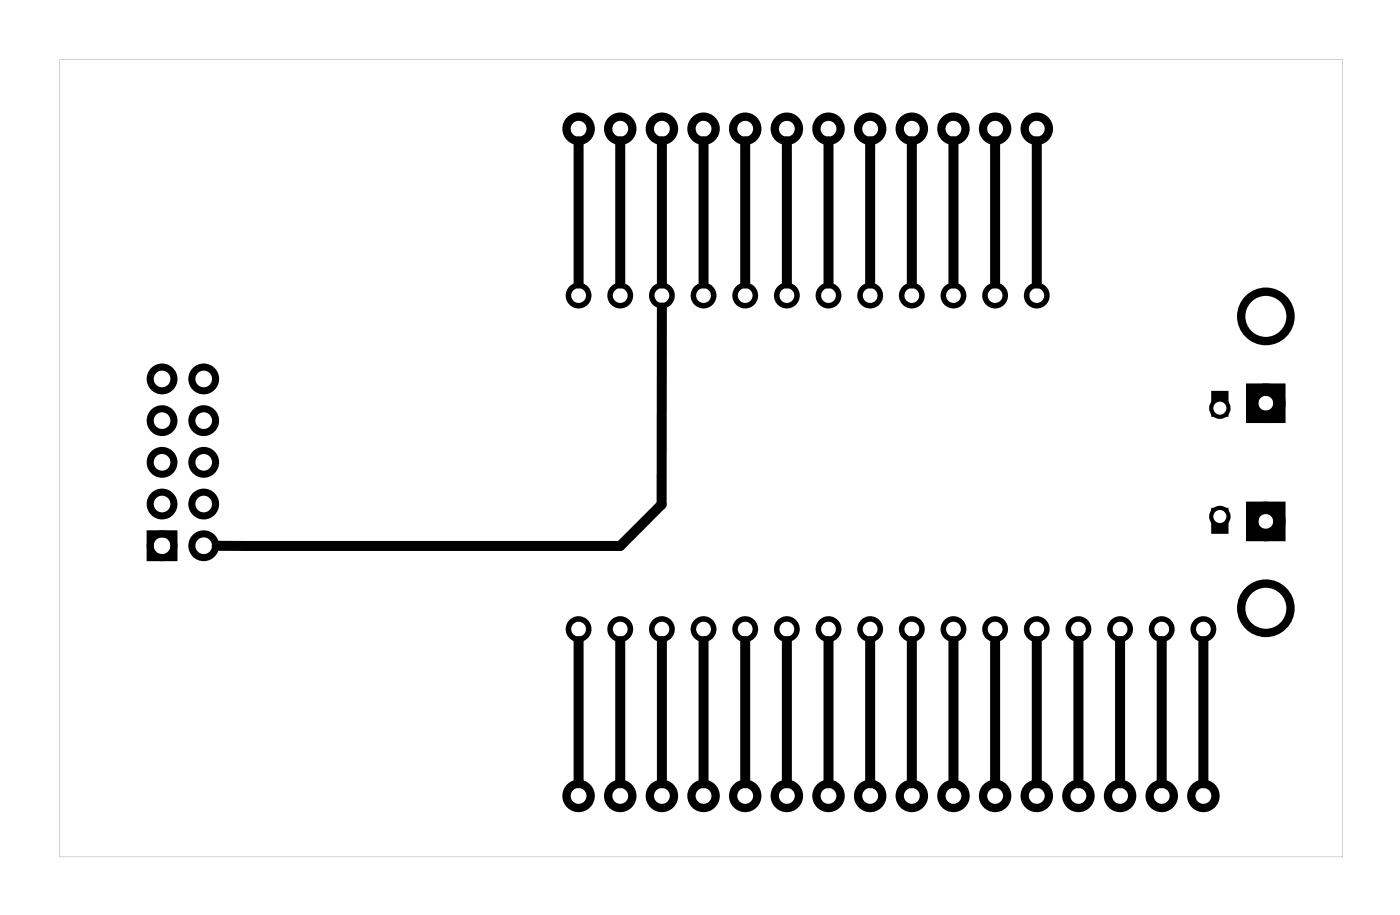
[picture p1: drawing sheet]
<svg xmlns="http://www.w3.org/2000/svg" width="85mm" height="56mm" viewBox="0 0 85 56" stroke-linecap="round" stroke-linejoin="round" font-family="sans-serif">
<g fill="#000">
<path d="M3.6 3.6v48.6h78.3v-48.6zM3.6 3.6h78.3v48.6h-78.3z"/>
<path d="M73.9 23.8v1.6h1v-1.6zM73.9 24.9a.53 .53 0 0 1 1 0 .53 .53 0 0 1-1 0z"/>
<path d="M73.9 30.9v1.6h1v-1.6zM73.9 31.5a.53 .53 0 0 1 1 0 .53 .53 0 0 1-1 0z"/>
</g>
<g fill="none" stroke="#000" stroke-width=".51">
<circle cx="35.3" cy="7.8" r=".74"/>
<circle cx="37.8" cy="7.8" r=".74"/>
<circle cx="40.4" cy="7.8" r=".74"/>
<circle cx="42.9" cy="7.8" r=".74"/>
<circle cx="45.4" cy="7.8" r=".74"/>
<circle cx="48" cy="7.8" r=".74"/>
<circle cx="50.5" cy="7.8" r=".74"/>
<circle cx="53.1" cy="7.8" r=".74"/>
<circle cx="55.6" cy="7.8" r=".74"/>
<circle cx="58.1" cy="7.8" r=".74"/>
<circle cx="60.7" cy="7.8" r=".74"/>
<circle cx="63.2" cy="7.8" r=".74"/>
<circle cx="77.2" cy="19.3" r="1.5"/>
<circle cx="77.2" cy="37.1" r="1.5"/>
<circle cx="35.3" cy="48.5" r=".74"/>
<circle cx="37.8" cy="48.5" r=".74"/>
<circle cx="40.4" cy="48.5" r=".74"/>
<circle cx="42.9" cy="48.5" r=".74"/>
<circle cx="45.4" cy="48.5" r=".74"/>
<circle cx="48" cy="48.5" r=".74"/>
<circle cx="50.5" cy="48.5" r=".74"/>
<circle cx="53.1" cy="48.5" r=".74"/>
<circle cx="55.6" cy="48.5" r=".74"/>
<circle cx="58.1" cy="48.5" r=".74"/>
<circle cx="60.7" cy="48.5" r=".74"/>
<circle cx="63.2" cy="48.5" r=".74"/>
<circle cx="65.8" cy="48.5" r=".74"/>
<circle cx="68.3" cy="48.5" r=".74"/>
<circle cx="70.8" cy="48.5" r=".74"/>
<circle cx="73.4" cy="48.5" r=".74"/>
</g>
<g fill="none" stroke="#000" stroke-width=".76" stroke-linecap="butt">
<path d="M76.4 23.7h1.6v1.7h-1.6zM76.4 30.9h1.6v1.7h-1.6z"/>
<circle cx="77.2" cy="31.8" r=".83"/>
<circle cx="77.2" cy="24.6" r=".83"/>
</g>
<g fill="none" stroke="#000" stroke-width=".25">
<circle cx="74.4" cy="24.9" r=".53"/>
<circle cx="74.4" cy="31.5" r=".53"/>
</g>
<g fill="none" stroke="#000" stroke-width=".34">
<circle cx="35.3" cy="18" r=".62"/>
<circle cx="37.8" cy="18" r=".62"/>
<circle cx="40.4" cy="18" r=".62"/>
<circle cx="42.9" cy="18" r=".62"/>
<circle cx="45.4" cy="18" r=".62"/>
<circle cx="48" cy="18" r=".62"/>
<circle cx="50.5" cy="18" r=".62"/>
<circle cx="53.1" cy="18" r=".62"/>
<circle cx="55.6" cy="18" r=".62"/>
<circle cx="58.1" cy="18" r=".62"/>
<circle cx="60.7" cy="18" r=".62"/>
<circle cx="63.2" cy="18" r=".62"/>
<circle cx="35.3" cy="38.3" r=".62"/>
<circle cx="37.8" cy="38.3" r=".62"/>
<circle cx="40.4" cy="38.3" r=".62"/>
<circle cx="42.9" cy="38.3" r=".62"/>
<circle cx="45.4" cy="38.3" r=".62"/>
<circle cx="48" cy="38.3" r=".62"/>
<circle cx="50.5" cy="38.3" r=".62"/>
<circle cx="53.1" cy="38.3" r=".62"/>
<circle cx="55.6" cy="38.3" r=".62"/>
<circle cx="58.1" cy="38.3" r=".62"/>
<circle cx="60.7" cy="38.3" r=".62"/>
<circle cx="63.2" cy="38.3" r=".62"/>
<circle cx="65.8" cy="38.3" r=".62"/>
<circle cx="68.3" cy="38.3" r=".62"/>
<circle cx="70.8" cy="38.3" r=".62"/>
<circle cx="73.4" cy="38.3" r=".62"/>
</g>
<g fill="none" stroke="#000" stroke-width=".43">
<path d="M9.2 32.5h1.4v1.5h-1.4z"/>
<circle cx="9.9" cy="33.2" r=".72"/>
<circle cx="9.9" cy="23.1" r=".72"/>
<circle cx="9.9" cy="25.6" r=".72"/>
<circle cx="9.9" cy="30.7" r=".72"/>
<circle cx="9.9" cy="28.2" r=".72"/>
<circle cx="12.4" cy="33.2" r=".72"/>
<circle cx="12.4" cy="25.6" r=".72"/>
<circle cx="12.4" cy="23.1" r=".72"/>
<circle cx="12.4" cy="30.7" r=".72"/>
<circle cx="12.4" cy="28.2" r=".72"/>
</g>
<g fill="none" stroke="#000" stroke-width=".61">
<path d="M35.3 8.6v8.7M37.8 8.6v8.7M40.4 18.7l-.1 12-2.5 2.6-24.6-.1M40.4 8.6v8.7M42.9 8.6v8.7M45.4 8.6v8.7M48 8.6v8.7M50.5 8.6v8.7M53.1 8.6v8.7M55.6 8.6v8.7M58.1 8.6v8.7M60.7 8.6v8.7"/>
<path d="M63.2 8.6v8.7M35.3 39.1v8.6M37.8 39.1v8.6M40.4 39.1v8.6M42.9 39.1v8.6M45.4 39.1v8.6M48 39.1v8.6M50.5 39.1v8.6M53.1 39.1v8.6M55.6 39.1v8.6M58.1 39.1v8.6M60.7 39.1v8.6"/>
<path d="M63.2 39.1v8.6M65.8 39.1v8.6M68.3 39.1v8.6M70.8 39.1v8.6M73.4 39.1v8.6"/>
</g>
</svg>
